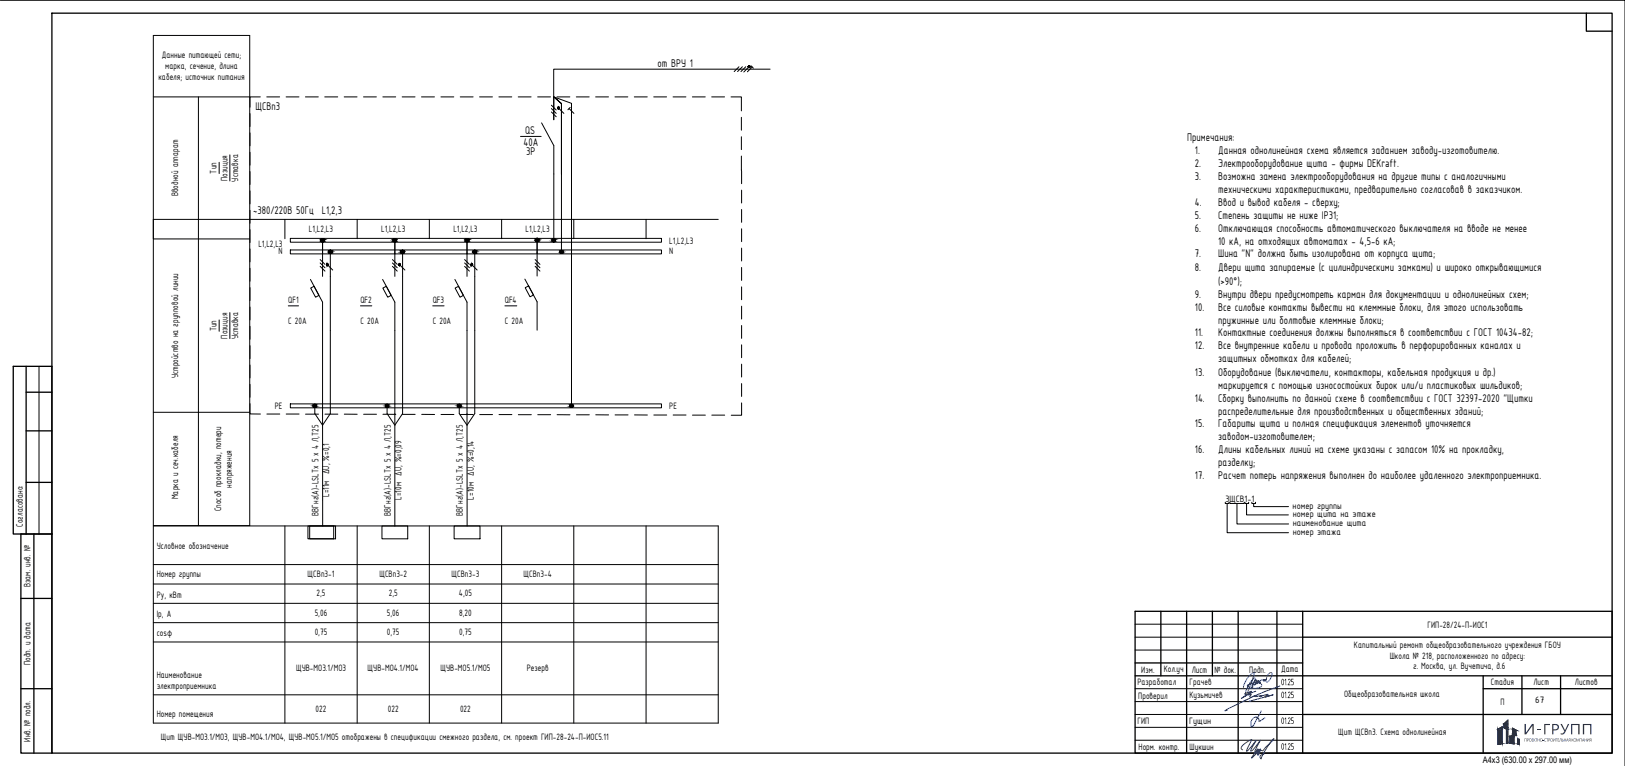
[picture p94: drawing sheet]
<svg xmlns="http://www.w3.org/2000/svg" width="630mm" height="297mm" viewBox="0 0 630 297" stroke-linecap="round" stroke-linejoin="round" font-family="sans-serif">
<defs><g id="words">
<text font-size="5.6" fill="#193153" x="598.1" y="284.8">ГРУПП</text>
<g font-size="4.7">
<text x="254.9" y="25.9">от ВРУ 1</text>
<text x="99" y="42.5">ЩСВп3</text>
<text x="203.7" y="51.8">QS</text>
<text x="203" y="56.5">40A</text>
<text x="460.3" y="54.8">Примечания:</text>
<text x="463.3" y="59.8">1.</text>
<text x="472.3" y="59.8">Данная однолинейная схема является заданием заводу-изготовителю.</text>
<text x="204.1" y="60.1">3Р</text>
<text x="463.3" y="64.8">2.</text>
<text x="472.3" y="64.8">Электрооборудование щита - фирмы DEKraft.</text>
<text x="463.3" y="69.8">3.</text>
<text x="472.3" y="69.8">Возможна замена электрооборудования на другие типы с аналогичными</text>
<text x="472.3" y="74.8">техническими характеристиками, предварительно согласовав в заказчиком.</text>
<text x="98.1" y="83.1">~380/220В 50Гц L1,2,3</text>
<text x="463.3" y="79.9">4.</text>
<text x="472.3" y="79.9">Ввод и вывод кабеля - сверху;</text>
<text x="463.3" y="84.9">5.</text>
<text x="463.3" y="89.9">6.</text>
<text x="472.3" y="84.9">Степень защиты не ниже IP31;</text>
<text x="472.3" y="89.9">Отключающая способность автоматического выключателя на вводе не менее</text>
<text x="472.3" y="94.9">10 кА, на отходящих автоматах - 4,5-6 кА;</text>
<text x="463.3" y="99.9">7.</text>
<text x="472.3" y="99.9">Шина &quot;N&quot; должна быть изолирована от корпуса щита;</text>
<text x="463.3" y="105.1">8.</text>
<text x="472.3" y="105.1">Двери щита запираемые (с цилиндрическими замками) и широко открывающимися</text>
<text x="472.3" y="110.4">(&gt;90°);</text>
<text x="463.3" y="115.5">9.</text>
<text x="472.3" y="115.5">Внутри двери предусмотреть карман для документации и однолинейных схем;</text>
<text x="463.3" y="120.5">10.</text>
<text x="472.3" y="120.5">Все силовые контакты вывести на клеммные блоки, для этого использовать</text>
<text x="472.3" y="125.5">пружинные или болтовые клеммные блоки;</text>
<text x="463.3" y="130.5">11.</text>
<text x="472.3" y="130.5">Контактные соединения должны выполняться в соответствии с ГОСТ 10434-82;</text>
<text x="463.3" y="135.5">12.</text>
<text x="472.3" y="135.5">Все внутренние кабели и провода проложить в перфорированных каналах и</text>
<text x="472.3" y="140.4">защитных обмотках для кабелей;</text>
<text x="463.3" y="145.7">13.</text>
<text x="472.3" y="145.7">Оборудование (выключатели, контакторы, кабельная продукция и др.)</text>
<text x="463.3" y="155.8">14.</text>
<text x="472.3" y="150.8">маркируется с помощью износостойких бирок или/и пластиковых шильдиков;</text>
<text x="472.3" y="155.8">Сборку выполнить по данной схеме в соответствии с ГОСТ 32397-2020 &quot;Щитки</text>
<text x="472.3" y="160.8">распределительные для производственных и общественных зданий;</text>
<text x="463.3" y="165.8">15.</text>
<text x="472.3" y="165.8">Габариты щита и полная спецификация элементов уточняется</text>
<text x="472.3" y="170.8">заводом-изготовителем;</text>
<text x="463.3" y="175.8">16.</text>
<text x="472.3" y="175.8">Длины кабельных линий на схеме указаны с запасом 10% на прокладку,</text>
<text x="463.3" y="185.7">17.</text>
<text x="472.3" y="180.7">разделку;</text>
<text x="472.3" y="185.7">Расчет потерь напряжения выполнен до наиболее удаленного электроприемника.</text>
</g>
<g font-size="3.9">
<text x="62.8" y="22.5">Данные питающей сети;</text>
<text x="64.1" y="26.7">марка, сечение, длина</text>
<text x="61.4" y="30.8">кабеля; источник питания</text>
<text x="84" y="67.3" transform="rotate(-90 84 67.3)">Тип</text>
<text x="88.2" y="70.2" transform="rotate(-90 88.2 70.2)">Позиция</text>
<text x="92.3" y="70.4" transform="rotate(-90 92.3 70.4)">Уставка</text>
<text x="69.1" y="76.1" transform="rotate(-90 69.1 76.1)">Вводной аппарат</text>
<text x="119.8" y="89.8">L1,L2,L3</text>
<text x="147.8" y="89.8">L1,L2,L3</text>
<text x="175.8" y="89.8">L1,L2,L3</text>
<text x="203.8" y="89.8">L1,L2,L3</text>
<text x="100.2" y="95.7">L1,L2,L3</text>
<text x="259.5" y="94.4">L1,L2,L3</text>
<text x="108" y="98.5">N</text>
<text x="259.5" y="98.5">N</text>
<text x="111.8" y="117.6">QF1</text>
<text x="139.8" y="117.6">QF2</text>
<text x="167.8" y="117.6">QF3</text>
<text x="195.8" y="117.6">QF4</text>
<text x="111.8" y="125.6">C 20A</text>
<text x="139.8" y="125.6">C 20A</text>
<text x="167.8" y="125.6">C 20A</text>
<text x="195.8" y="125.6">C 20A</text>
<text x="84" y="128.5" transform="rotate(-90 84 128.5)">Тип</text>
<text x="88.2" y="131.3" transform="rotate(-90 88.2 131.3)">Позиция</text>
<text x="92.3" y="131.6" transform="rotate(-90 92.3 131.6)">Уставка</text>
<text x="69.1" y="146.7" transform="rotate(-90 69.1 146.7)">Устройство на групповой линии</text>
<text x="106.6" y="158.7">PE</text>
<text x="259.5" y="158.7">PE</text>
<text x="89.8" y="189.2" transform="rotate(-90 89.8 189.2)">напряжения</text>
<text x="69.1" y="193.6" transform="rotate(-90 69.1 193.6)">Марка и сеч.кабеля</text>
<text x="127.7" y="192.7" transform="rotate(-90 127.7 192.7)">L=11м ∆U, %=0,1</text>
<text x="155.7" y="193.8" transform="rotate(-90 155.7 193.8)">L=10м ∆U, %=0,09</text>
<text x="183.7" y="193.7" transform="rotate(-90 183.7 193.7)">L=10м ∆U, %=0,14</text>
<text x="475.2" y="194.7">3ЩСВ1-1</text>
<text x="501.2" y="197.3">номер группы</text>
<text x="85.7" y="198.3" transform="rotate(-90 85.7 198.3)">Способ прокладки, потери</text>
<text x="123.5" y="200.1" transform="rotate(-90 123.5 200.1)">ВВГнг(А)-LSLTx 5 x 4 Л,Т25</text>
<text x="151.5" y="200.1" transform="rotate(-90 151.5 200.1)">ВВГнг(А)-LSLTx 5 x 4 Л,Т25</text>
<text x="179.5" y="200.1" transform="rotate(-90 179.5 200.1)">ВВГнг(А)-LSLTx 5 x 4 Л,Т25</text>
<text x="501.3" y="200.5">номер щита на этаже</text>
<text x="501.3" y="203.9">наименование щита</text>
<text x="8.9" y="204.3" transform="rotate(-90 8.9 204.3)">Согласовано:</text>
<text x="501.3" y="207.4">номер этажа</text>
<text x="60.8" y="212.7">Условное обозначение</text>
<text x="11.9" y="227.7" transform="rotate(-90 11.9 227.7)">Взам. инв. №</text>
<text x="60.8" y="223.6">Номер группы</text>
<text x="119.3" y="223.7">ЩСВп3-1</text>
<text x="147.1" y="223.7">ЩСВп3-2</text>
<text x="175.1" y="223.7">ЩСВп3-3</text>
<text x="203" y="223.7">ЩСВп3-4</text>
<text x="60.8" y="231.7">Py, кВт</text>
<text x="122.7" y="231.2">2,5</text>
<text x="150.7" y="231.2">2,5</text>
<text x="177.9" y="231.2">4,05</text>
<text x="60.8" y="239.2">Ip, А</text>
<text x="122" y="238.7">5,06</text>
<text x="150" y="238.7">5,06</text>
<text x="178" y="238.7">8,20</text>
<text x="553.5" y="243.4">ГИП-28/24-П-ИОС1</text>
<text x="60.8" y="246.7">cosφ</text>
<text x="122" y="246.2">0,75</text>
<text x="150" y="246.2">0,75</text>
<text x="178" y="246.2">0,75</text>
<text x="524.9" y="251.3">Капитальный ремонт общеобразовательного учреждения ГБОУ</text>
<text x="11.9" y="257.9" transform="rotate(-90 11.9 257.9)">Подп. и дата</text>
<text x="538.8" y="255.4">Школа № 218, расположенного по адресу:</text>
<text x="60.8" y="263">Наименование</text>
<text x="114.8" y="260.2">ЩУВ-МО3.1/МО3</text>
<text x="142.6" y="260.2">ЩУВ-МО4.1/МО4</text>
<text x="170.8" y="260.2">ЩУВ-МО5.1/МО5</text>
<text x="204.2" y="260.1">Резерв</text>
<text x="442.5" y="260.8">Изм.</text>
<text x="451.2" y="260.8">Кол.уч</text>
<text x="462.1" y="260.8">Лист</text>
<text x="470.9" y="260.8">№ док.</text>
<text x="484.4" y="260.8">Подп.</text>
<text x="496.7" y="260.6">Дата</text>
<text x="547.9" y="259.6">г. Москва, ул. Вучетича, д.6</text>
<text x="60.8" y="267.2">электроприемника</text>
<text x="441" y="265.6">Разработал</text>
<text x="461.2" y="265.7">Грачев</text>
<text x="496.6" y="265.7">01.25</text>
<text x="578.1" y="265.8">Стадия</text>
<text x="594.6" y="265.8">Лист</text>
<text x="610.7" y="265.8">Листов</text>
<text x="441.3" y="270.9">Проверил</text>
<text x="461.2" y="270.7">Кузьмичев</text>
<text x="496.6" y="270.7">01.25</text>
<text x="521.2" y="270.3">Общеобразовательная школа</text>
<text x="581.8" y="273.3">П</text>
<text x="595.3" y="272.4">67</text>
<text x="60.8" y="278.2">Номер помещения</text>
<text x="122.4" y="276.2">022</text>
<text x="150.4" y="276.2">022</text>
<text x="178.4" y="276.2">022</text>
<text x="441" y="280.9">ГИП</text>
<text x="461.1" y="280.7">Гущин</text>
<text x="496.6" y="280.7">01.25</text>
<text x="11.9" y="287.6" transform="rotate(-90 11.9 287.6)">Инв. № подл.</text>
<text x="62.4" y="287">Щит ЩУВ-МО3.1/МО3, ЩУВ-МО4.1/МО4, ЩУВ-МО5.1/МО5 отображены в спецификации смежного раздела, см. проект ГИП-28-24-П-ИОС5.11</text>
<text x="518.8" y="285.2">Щит ЩСВп3. Схема однолинейная</text>
<text x="441.5" y="290.8">Норм. контр.</text>
<text x="461.2" y="290.6">Шукшин</text>
<text x="496.6" y="290.7">01.25</text>
</g>
<text font-size="3.5" x="575" y="295.8">A4x3 (630.00 х 297.00 мм)</text>
</g></defs>
<!-- layer: 0 -->
<g fill="none" stroke="#000" stroke-width=".39">
<path d="M.1 .1h630v296.9M59.5 13.7h37.3v190.1h-37.3zM59.5 37.6h37.3M76.9 37.6v166.2M100.9 37.6h-4v4M103.4 37.6h5M110.9 37.6h5M118.4 37.6h5M125.9 37.6h5.1M133.4 37.6h5M140.9 37.6h5M148.4 37.6h5"/>
<path d="M155.9 37.6h5M163.4 37.6h5.1M171 37.6h5M178.4 37.6h5M185.9 37.6h5M193.4 37.6h5M200.9 37.6h5M208.5 37.6h5M214.7 37.6l6.9 2.5v117.3M216 37.6h5M223.4 37.6h5M230.9 37.6h5"/>
<path d="M238.4 37.6h5M245.9 37.6h5.1M253.5 37.6h5M261 37.6h5M268.4 37.6h5M275.9 37.6h5M283.4 37.6h4.1v5.4M286.5 25.9l-1.8 1.9M287.8 25.9l-1.8 1.9M289.2 25.9l-1.9 1.9M290.3 26.1l-1.9 1.8M291.2 25.5l.9 .9"/>
<path d="M291.6 26l-1.8 1.8M298.6 26.8h-83.9v19.6v-8.9M96.9 44.1v5M96.9 51.5v5M96.9 59v5M201.8 52.9h8M210 47.7l4.7 8.8v36.7M213.8 40.8l1.9 1.9M213.8 42.1l1.9 1.9M213.8 43.4l1.9 1.9M216.8 42.1l1.8 1.9M220.7 42.1l1.8 1.9"/>
<path d="M221.1 41.6l-.9 1M287.5 45.5v5M287.5 53v5M85 62.9v4.4M89.1 60.1v10.1M96.9 66.5v5M96.9 74v5.1M217.7 67.5v-27.3l-3-2.6 3 2.6v57.6M287.5 60.5v10.7M287.5 73.7v5M59.5 92.7h37.3M96.9 81.6v5"/>
<path d="M96.9 89.1v5M96.9 96.5v5M110.5 85.1v7.5M112.6 92.4h143.9v1.5h-143.9zM112.6 96.9h143.9v1.6h-143.9zM125.1 93.2v14M128.1 97.7v62.7l-3 4.5-3-4.5v-3M138.5 85.1v7.5M153.1 93.2v14M156.1 97.7v62.7l-3 4.5-3-4.5v-3M166.5 85.1v7.5M181.1 93.2v14"/>
<path d="M184.1 97.7v62.7l-3 4.5-3-4.5v-3M194.5 85.1v7.5M208.3 93v14M222.5 85.1v7.5M250.5 85.1v7.5M278.5 85.1h-219v7.5M287.5 81.2v5M287.5 88.7v5M287.5 96.2v5M96.9 104v5M96.9 111.5v5M96.9 119.1v5"/>
<path d="M111.8 118.6h4M120.4 108.4l4.7 8.8v86.8M120.5 111.7l1.3-.7 1.9 3.5-1.3 .8zM124.1 100.7l1.9 1.8M124.1 102l1.9 1.8M124.1 103.3l1.9 1.8M127.1 102.9l1.9 1.8M139.8 118.6h4.4M148.4 108.4l4.7 8.8v86.8M148.4 111.7l1.4-.7 1.9 3.5-1.4 .8zM152.2 100.7l1.8 1.8M152.2 102l1.8 1.8"/>
<path d="M152.2 103.3l1.8 1.8M155.1 102.9l1.9 1.8M167.8 118.6h4.4M176.4 108.4l4.7 8.8v86.8M176.5 111.7l1.3-.7 1.9 3.5-1.3 .8zM180.1 100.7l1.9 1.8M180.1 102l1.9 1.8M180.1 103.3l1.9 1.8M183.1 102.9l1.9 1.8M195.8 118.6h4.6M203.5 108.2l4.8 8.8v11M203.6 111.6l1.3-.7 2 3.5-1.4 .7z"/>
<path d="M207.5 100.7l1.9 1.8M207.5 102l1.9 1.8M207.5 103.3l1.9 1.8M287.5 103.7v5M287.5 111.2v5M287.5 118.7v5M85 124.1v4.4M89.1 121.2v10.1M96.9 126.6v5M96.9 134.1v5M287.5 126.2v5M287.5 133.7v5"/>
<path d="M15.1 142.1v65M59.5 159.9h37.3M96.9 156.5v4l4.1 .1M96.9 141.5v5M96.9 149v5M112.6 156.6h143.9v1.5h-143.9zM287.5 156.2v4.8h-4M287.5 141.2v5M287.5 148.7v5M103.5 160.6h5M111 160.6h5M118.5 160.6h5"/>
<path d="M126 160.6h5M133.5 160.6h5M141 160.6h5M148.5 160.6l5 .1M156 160.7h5M163.5 160.7h5M171 160.7h5M178.5 160.7h5M186 160.8h5M193.5 160.8h5M201 160.8h5M208.5 160.8h5"/>
<path d="M216 160.8l5 .1M223.5 160.9h5M231 160.9h5M238.5 160.9h5M246 160.9h5M253.5 160.9h5M261 160.9h5M268.5 161h5M276 161h5M475.1 194.8v.4h1.4v-.4M475.8 195.2v11.4h23.8M476.9 194.8v.4h5.5v-.4"/>
<path d="M482.7 194.8v.4h1.4v-.4M483.3 195.2v4.5h16.2M485.4 194.8v.4h1.4v-.4M59.5 203.9h219v76.5h-219zM59.5 218.9h219M110.5 203.9v76.5M119.4 203.9h10v5h-10zM120.1 203.9h10v5h-10zM138.5 203.9v76.5M148.1 203.9h10v5h-10zM166.5 203.9v76.5M176.1 203.9h10v5h-10z"/>
<path d="M194.5 203.9v76.5M222.5 203.9v76.5M250.5 203.9v76.5M59.5 226.5h219M59.5 234h219M59.5 241.5h219M59.5 248.9h219M440.1 242h65M440.1 247.1h65M440.1 252.1h65M59.5 269.4h219M440.1 267.1h65"/>
<path d="M440.1 272.1h65M440.1 277.1h65M440.1 282.1h65M440.1 287h65"/>
<circle cx="290.4" cy="25.8" r=".32"/>
<circle cx="216.5" cy="41.9" r=".32"/>
<circle cx="125" cy="93.2" r=".61"/>
<circle cx="128.1" cy="97.7" r=".61"/>
<circle cx="153.1" cy="93.2" r=".61"/>
<circle cx="156.1" cy="97.7" r=".61"/>
<circle cx="181.1" cy="93.2" r=".61"/>
<circle cx="184.1" cy="97.7" r=".61"/>
<circle cx="208.2" cy="93" r=".61"/>
<circle cx="214.7" cy="93.1" r=".61"/>
<circle cx="217.7" cy="97.7" r=".61"/>
<circle cx="126.9" cy="102.6" r=".32"/>
<circle cx="154.9" cy="102.6" r=".32"/>
<circle cx="182.9" cy="102.6" r=".32"/>
<circle cx="122" cy="157.4" r=".61"/>
<circle cx="150.1" cy="157.4" r=".61"/>
<circle cx="178" cy="157.4" r=".61"/>
<circle cx="221.6" cy="157.4" r=".61"/>
</g>
<g fill="#000" stroke="#000" stroke-width=".39">
<path d="M154.7 102.5v.3z"/>
<path d="M290.4 25.6h.2zM290.4 25.6h.2z"/>
<path d="M290.3 25.6h.3zM290.3 25.6h.3z"/>
<path d="M290.3 26.1h.3zM290.3 26.1h.2z"/>
<path d="M290.3 25.6h.4zM290.3 25.6h.4z"/>
<path d="M290.3 26.1h.3zM290.3 26.1h.3z"/>
<path d="M290.3 25.6l.4 .1zM290.3 25.6l.4 .1z"/>
<path d="M290.3 26.1h.4zM290.3 26.1h.3z"/>
<path d="M290.2 25.7l.6 .1zM290.2 25.7l.6 .1z"/>
<path d="M290.2 26h.5zM290.2 26l.5 .1z"/>
<path d="M290.2 25.8h.6zM290.2 25.8h.6z"/>
<path d="M290.2 25.8l.6 .1zM290.2 25.8l.6 .1z"/>
<path d="M290.2 25.9h.6zM290.2 25.9h.6z"/>
<path d="M290.2 25.9l.6 .1zM290.2 25.9l.6 .1z"/>
<path d="M290.2 26h.6zM290.2 26h.5z"/>
<path d="M216.3 41.7v.3zM216.3 41.7v.3z"/>
<path d="M216.3 41.7v.3zM216.3 41.7v.4z"/>
<path d="M216.3 41.7v.4zM216.3 41.6v.5z"/>
<path d="M216.3 41.6v.5zM216.4 41.6v.5z"/>
<path d="M216.4 41.6v.5zM216.4 41.6v.5z"/>
<path d="M216.4 41.6v.5zM216.5 41.6v.6z"/>
<path d="M216.5 41.6v.6zM216.5 41.6v.6z"/>
<path d="M216.5 41.6v.6zM216.6 41.6l-.1 .6z"/>
<path d="M216.6 41.6v.6zM216.7 41.6l-.1 .6z"/>
<path d="M216.7 41.6v.5zM216.7 41.6v.5z"/>
<path d="M216.7 41.6v.5zM216.8 41.6l-.1 .5z"/>
<path d="M216.8 41.6v.5zM216.8 41.7v.4z"/>
<path d="M216.8 41.7v.4zM216.8 41.7v.4z"/>
<path d="M216.8 41.7v.3zM216.8 41.8v.2z"/>
<path d="M125 92.6h.2zM124.9 92.6h.3z"/>
<path d="M125 92.6h.2zM124.9 92.6h.3z"/>
<path d="M124.9 92.6l.5 .1zM124.8 92.7h.6z"/>
<path d="M124.9 93.8h.3zM124.9 93.8h.3z"/>
<path d="M124.9 92.6l.5 .1zM124.8 92.7h.6z"/>
<path d="M124.9 93.8h.3zM124.9 93.8h.3z"/>
<path d="M124.8 92.7h.6zM124.7 92.7h.7z"/>
<path d="M124.8 93.7h.6zM124.8 93.7l.4 .1z"/>
<path d="M124.8 92.7h.6zM124.7 92.7h.7z"/>
<path d="M124.8 93.7h.6zM124.8 93.7l.4 .1z"/>
<path d="M124.7 92.7l.8 .1zM124.7 92.7l.8 .1z"/>
<path d="M124.7 93.7h.7zM124.7 93.7h.7z"/>
<path d="M124.7 92.7l.8 .1zM124.7 92.7l.8 .1z"/>
<path d="M124.7 93.7h.7zM124.7 93.7h.7z"/>
<path d="M124.6 92.8l1 .1zM124.6 92.9h1z"/>
<path d="M124.6 93.6h.9zM124.6 93.6l.8 .1z"/>
<path d="M124.6 92.8l1 .1zM124.6 92.9h1z"/>
<path d="M124.6 93.6h.9zM124.6 93.6l.8 .1z"/>
<path d="M124.6 92.9h1.1zM124.6 92.9h1.1z"/>
<path d="M124.6 93.5h1zM124.6 93.5l.9 .1z"/>
<path d="M124.6 92.9h1.1zM124.6 92.9h1.1z"/>
<path d="M124.6 93.5h1zM124.6 93.5l.9 .1z"/>
<path d="M124.5 92.9l1.2 .2zM124.5 92.9l1.2 .2z"/>
<path d="M124.5 93.1l1.2 .1zM124.5 93.1l1.2 .1z"/>
<path d="M124.5 93.3l1.2 .1zM124.5 93.3l1.2 .1z"/>
<path d="M124.5 93.4h1.2zM124.5 93.4l1.1 .1z"/>
<path d="M124.5 92.9l1.2 .2zM124.5 92.9l1.2 .2z"/>
<path d="M124.5 93.1l1.2 .1zM124.5 93.1l1.2 .1z"/>
<path d="M124.5 93.3l1.2 .1zM124.5 93.3l1.2 .1z"/>
<path d="M124.5 93.4h1.2zM124.5 93.4l1.1 .1z"/>
<path d="M124.5 93.2h1.2zM124.5 93.2l1.2 .1z"/>
<path d="M124.5 93.2h1.2zM124.5 93.2l1.2 .1z"/>
<path d="M128 97.1h.2zM127.9 97.1h.3z"/>
<path d="M128 97.1h.2zM127.9 97.1h.3z"/>
<path d="M127.9 97.1h.5zM127.8 97.1h.6z"/>
<path d="M127.9 98.3h.3zM127.9 98.3h.3z"/>
<path d="M127.9 97.1h.5zM127.8 97.1h.6z"/>
<path d="M127.9 98.3h.3zM127.9 98.3h.3z"/>
<path d="M127.8 97.1l.7 .1zM127.7 97.2h.8z"/>
<path d="M127.8 98.2h.6zM127.8 98.2l.4 .1z"/>
<path d="M127.8 97.1l.7 .1zM127.7 97.2h.8z"/>
<path d="M127.8 98.2h.6zM127.8 98.2l.4 .1z"/>
<path d="M127.7 97.2l.8 .1zM127.6 97.3h.9z"/>
<path d="M127.7 98.2h.8zM127.7 98.2h.7z"/>
<path d="M127.7 97.2l.8 .1zM127.6 97.3h.9z"/>
<path d="M127.7 98.2h.8zM127.7 98.2h.7z"/>
<path d="M127.6 97.3l1 .1zM127.6 97.3l1 .1z"/>
<path d="M127.6 98.1h.9zM127.6 98.1l.9 .1z"/>
<path d="M127.6 97.3l1 .1zM127.6 97.3l1 .1z"/>
<path d="M127.6 98.1h.9zM127.6 98.1l.9 .1z"/>
<path d="M127.6 97.4l1 .1zM127.6 97.4l1 .1z"/>
<path d="M127.6 98h1zM127.6 98l.9 .1z"/>
<path d="M127.6 97.4l1 .1zM127.6 97.4l1 .1z"/>
<path d="M127.6 98h1zM127.6 98l.9 .1z"/>
<path d="M127.5 97.5l1.2 .1zM127.5 97.5l1.2 .1z"/>
<path d="M127.5 97.9h1.1zM127.5 97.9l1.1 .1z"/>
<path d="M127.5 97.5l1.2 .1zM127.5 97.5l1.2 .1z"/>
<path d="M127.5 97.9h1.1zM127.5 97.9l1.1 .1z"/>
<path d="M127.5 97.6l1.2 .1zM127.5 97.6l1.2 .1z"/>
<path d="M127.5 97.7l1.2 .1zM127.5 97.7l1.2 .1z"/>
<path d="M127.5 97.8h1.2zM127.5 97.8l1.1 .1z"/>
<path d="M127.5 97.6l1.2 .1zM127.5 97.6l1.2 .1z"/>
<path d="M127.5 97.7l1.2 .1zM127.5 97.7l1.2 .1z"/>
<path d="M127.5 97.8h1.2zM127.5 97.8l1.1 .1z"/>
<path d="M153 92.6h.3zM152.9 92.6h.4z"/>
<path d="M153 92.6h.3zM152.9 92.6h.4z"/>
<path d="M152.9 92.6l.4 .1zM152.8 92.7h.5z"/>
<path d="M152.9 93.8h.4zM152.9 93.8h.2z"/>
<path d="M152.9 92.6l.4 .1zM152.8 92.7h.5z"/>
<path d="M152.9 93.8h.4zM152.9 93.8h.2z"/>
<path d="M152.8 92.7h.6zM152.7 92.7h.7z"/>
<path d="M152.8 93.7h.5zM152.8 93.7l.5 .1z"/>
<path d="M152.8 92.7h.6zM152.7 92.7h.7z"/>
<path d="M152.8 93.7h.5zM152.8 93.7l.5 .1z"/>
<path d="M152.7 92.7l.8 .1zM152.7 92.7l.8 .1z"/>
<path d="M152.7 93.7h.7zM152.7 93.7h.6z"/>
<path d="M152.7 92.7l.8 .1zM152.7 92.7l.8 .1z"/>
<path d="M152.7 93.7h.7zM152.7 93.7h.6z"/>
<path d="M152.6 92.8l1 .1zM152.6 92.8l1 .1z"/>
<path d="M152.6 93.6h.9zM152.6 93.6l.8 .1z"/>
<path d="M152.6 92.8l1 .1zM152.6 92.8l1 .1z"/>
<path d="M152.6 93.6h.9zM152.6 93.6l.8 .1z"/>
<path d="M152.6 92.9h1zM152.6 92.9h1z"/>
<path d="M152.6 93.5h1zM152.6 93.5l.9 .1z"/>
<path d="M152.6 92.9h1zM152.6 92.9h1z"/>
<path d="M152.6 93.5h1zM152.6 93.5l.9 .1z"/>
<path d="M152.5 92.9l1.2 .2zM152.5 92.9l1.2 .2z"/>
<path d="M152.5 93.4h1.1zM152.5 93.4l1.1 .1z"/>
<path d="M152.5 92.9l1.2 .2zM152.5 92.9l1.2 .2z"/>
<path d="M152.5 93.4h1.1zM152.5 93.4l1.1 .1z"/>
<path d="M152.5 93.1l1.2 .1zM152.5 93.1l1.2 .1z"/>
<path d="M152.5 93.2l1.2 .1zM152.5 93.2l1.2 .1z"/>
<path d="M152.5 93.3h1.2zM152.5 93.3l1.1 .1z"/>
<path d="M152.5 93.1l1.2 .1zM152.5 93.1l1.2 .1z"/>
<path d="M152.5 93.2l1.2 .1zM152.5 93.2l1.2 .1z"/>
<path d="M152.5 93.3h1.2zM152.5 93.3l1.1 .1z"/>
<path d="M156 97.1h.3zM155.9 97.1h.4z"/>
<path d="M156 97.1h.3zM155.9 97.1h.4z"/>
<path d="M155.9 97.1h.5zM155.8 97.1h.6z"/>
<path d="M155.9 98.3h.4zM155.9 98.3h.2z"/>
<path d="M155.9 97.1h.5zM155.8 97.1h.6z"/>
<path d="M155.9 98.3h.4zM155.9 98.3h.2z"/>
<path d="M155.8 97.1l.6 .1zM155.7 97.2h.7z"/>
<path d="M155.8 98.2h.6zM155.8 98.2l.5 .1z"/>
<path d="M155.8 97.1l.6 .1zM155.7 97.2h.7z"/>
<path d="M155.8 98.2h.6zM155.8 98.2l.5 .1z"/>
<path d="M155.7 97.2l.8 .1zM155.6 97.3h.9z"/>
<path d="M155.7 98.2h.7zM155.7 98.2h.7z"/>
<path d="M155.7 97.2l.8 .1zM155.6 97.3h.9z"/>
<path d="M155.7 98.2h.7zM155.7 98.2h.7z"/>
<path d="M155.6 97.3l1 .1zM155.6 97.3l1 .1z"/>
<path d="M155.6 98.1h.9zM155.6 98.1l.8 .1z"/>
<path d="M155.6 97.3l1 .1zM155.6 97.3l1 .1z"/>
<path d="M155.6 98.1h.9zM155.6 98.1l.8 .1z"/>
<path d="M155.6 97.4l1 .1zM155.6 97.4l1 .1z"/>
<path d="M155.6 98h1zM155.6 98l.9 .1z"/>
<path d="M155.6 97.4l1 .1zM155.6 97.4l1 .1z"/>
<path d="M155.6 98h1zM155.6 98l.9 .1z"/>
<path d="M155.5 97.5l1.2 .1zM155.5 97.5l1.2 .1z"/>
<path d="M155.5 97.9h1.1zM155.5 97.9l1.1 .1z"/>
<path d="M155.5 97.5l1.2 .1zM155.5 97.5l1.2 .1z"/>
<path d="M155.5 97.9h1.1zM155.5 97.9l1.1 .1z"/>
<path d="M155.5 97.6l1.2 .1zM155.5 97.6l1.2 .1z"/>
<path d="M155.5 97.7l1.2 .1zM155.5 97.7l1.2 .1z"/>
<path d="M155.5 97.8h1.2zM155.5 97.8l1.1 .1z"/>
<path d="M155.5 97.6l1.2 .1zM155.5 97.6l1.2 .1z"/>
<path d="M155.5 97.7l1.2 .1zM155.5 97.7l1.2 .1z"/>
<path d="M155.5 97.8h1.2zM155.5 97.8l1.1 .1z"/>
<path d="M181 92.6h.2zM180.9 92.6h.3z"/>
<path d="M181 92.6h.2zM180.9 92.6h.3z"/>
<path d="M180.9 92.6l.5 .1zM180.8 92.7h.6z"/>
<path d="M180.9 93.8h.3zM180.9 93.8h.3z"/>
<path d="M180.9 92.6l.5 .1zM180.8 92.7h.6z"/>
<path d="M180.9 93.8h.3zM180.9 93.8h.3z"/>
<path d="M180.8 92.7h.7zM180.7 92.7h.8z"/>
<path d="M180.8 93.7h.6zM180.8 93.7l.4 .1z"/>
<path d="M180.8 92.7h.7zM180.7 92.7h.8z"/>
<path d="M180.8 93.7h.6zM180.8 93.7l.4 .1z"/>
<path d="M180.7 92.7l.8 .1zM180.7 92.7l.8 .1z"/>
<path d="M180.7 93.7h.8zM180.7 93.7h.7z"/>
<path d="M180.7 92.7l.8 .1zM180.7 92.7l.8 .1z"/>
<path d="M180.7 93.7h.8zM180.7 93.7h.7z"/>
<path d="M180.7 92.8l.9 .1zM180.7 92.8l.9 .1z"/>
<path d="M180.7 93.6h.8zM180.7 93.6l.8 .1z"/>
<path d="M180.7 92.8l.9 .1zM180.7 92.8l.9 .1z"/>
<path d="M180.7 93.6h.8zM180.7 93.6l.8 .1z"/>
<path d="M180.6 92.9h1.1zM180.6 92.9h1.1z"/>
<path d="M180.6 93.5h1zM180.6 93.5l.9 .1z"/>
<path d="M180.6 92.9h1.1zM180.6 92.9h1.1z"/>
<path d="M180.6 93.5h1zM180.6 93.5l.9 .1z"/>
<path d="M180.5 92.9l1.2 .2zM180.5 92.9l1.2 .2z"/>
<path d="M180.5 93.1l1.2 .1zM180.5 93.1l1.2 .1z"/>
<path d="M180.5 93.3l1.2 .1zM180.5 93.3l1.2 .1z"/>
<path d="M180.5 93.4h1.2zM180.5 93.4l1.1 .1z"/>
<path d="M180.5 92.9l1.2 .2zM180.5 92.9l1.2 .2z"/>
<path d="M180.5 93.1l1.2 .1zM180.5 93.1l1.2 .1z"/>
<path d="M180.5 93.3l1.2 .1zM180.5 93.3l1.2 .1z"/>
<path d="M180.5 93.4h1.2zM180.5 93.4l1.1 .1z"/>
<path d="M180.5 93.2h1.2zM180.5 93.2l1.2 .1z"/>
<path d="M180.5 93.2h1.2zM180.5 93.2l1.2 .1z"/>
<path d="M184 97.1h.2zM183.9 97.1h.3z"/>
<path d="M184 97.1h.2zM183.9 97.1h.3z"/>
<path d="M183.9 97.1h.5zM183.8 97.1h.6z"/>
<path d="M183.9 98.3h.3zM183.9 98.3h.3z"/>
<path d="M183.9 97.1h.5zM183.8 97.1h.6z"/>
<path d="M183.9 98.3h.3zM183.9 98.3h.3z"/>
<path d="M183.8 97.1l.7 .1zM183.8 97.1l.7 .1z"/>
<path d="M183.8 98.2h.6zM183.8 98.2l.4 .1z"/>
<path d="M183.8 97.1l.7 .1zM183.8 97.1l.7 .1z"/>
<path d="M183.8 98.2h.6zM183.8 98.2l.4 .1z"/>
<path d="M183.7 97.2l.8 .1zM183.7 97.3h.8z"/>
<path d="M183.7 98.2h.8zM183.7 98.2h.7z"/>
<path d="M183.7 97.2l.8 .1zM183.7 97.3h.8z"/>
<path d="M183.7 98.2h.8zM183.7 98.2h.7z"/>
<path d="M183.7 97.3l.9 .1zM183.7 97.3l.9 .1z"/>
<path d="M183.7 98.1h.8zM183.7 98.1l.8 .1z"/>
<path d="M183.7 97.3l.9 .1zM183.7 97.3l.9 .1z"/>
<path d="M183.7 98.1h.8zM183.7 98.1l.8 .1z"/>
<path d="M183.6 97.4l1 .1zM183.6 97.4l1 .1z"/>
<path d="M183.6 98h1zM183.6 98l.9 .1z"/>
<path d="M183.6 97.4l1 .1zM183.6 97.4l1 .1z"/>
<path d="M183.6 98h1zM183.6 98l.9 .1z"/>
<path d="M183.5 97.5l1.2 .1zM183.5 97.5l1.2 .1z"/>
<path d="M183.5 97.9h1.1zM183.5 97.9l1.1 .1z"/>
<path d="M183.5 97.5l1.2 .1zM183.5 97.5l1.2 .1z"/>
<path d="M183.5 97.9h1.1zM183.5 97.9l1.1 .1z"/>
<path d="M183.5 97.6l1.2 .1zM183.5 97.6l1.2 .1z"/>
<path d="M183.5 97.7l1.2 .1zM183.5 97.7l1.2 .1z"/>
<path d="M183.5 97.8h1.2zM183.5 97.8l1.1 .1z"/>
<path d="M183.5 97.6l1.2 .1zM183.5 97.6l1.2 .1z"/>
<path d="M183.5 97.7l1.2 .1zM183.5 97.7l1.2 .1z"/>
<path d="M183.5 97.8h1.2zM183.5 97.8l1.1 .1z"/>
<path d="M208.2 92.4l.2 .1zM208.1 92.5h.3z"/>
<path d="M208.2 92.4l.2 .1zM208.1 92.5h.3z"/>
<path d="M208.1 92.5h.4zM208 92.5h.5z"/>
<path d="M208.1 93.6h.3zM208.1 93.6l.2 .1z"/>
<path d="M208.1 92.5h.4zM208 92.5h.5z"/>
<path d="M208.1 93.6h.3zM208.1 93.6l.2 .1z"/>
<path d="M208 92.5l.6 .1zM207.9 92.6h.7z"/>
<path d="M208 93.6h.5zM208 93.6h.4z"/>
<path d="M208 92.5l.6 .1zM207.9 92.6h.7z"/>
<path d="M208 93.6h.5zM208 93.6h.4z"/>
<path d="M207.9 92.6l.8 .1zM207.9 92.6l.8 .1z"/>
<path d="M207.9 93.5h.7zM207.9 93.5l.6 .1z"/>
<path d="M207.9 92.6l.8 .1zM207.9 92.6l.8 .1z"/>
<path d="M207.9 93.5h.7zM207.9 93.5l.6 .1z"/>
<path d="M207.8 92.7h1zM207.8 92.7h1z"/>
<path d="M207.8 93.5h.9zM207.8 93.5h.8z"/>
<path d="M207.8 92.7h1zM207.8 92.7h1z"/>
<path d="M207.8 93.5h.9zM207.8 93.5h.8z"/>
<path d="M207.7 92.7l1.1 .1zM207.7 92.7l1.1 .1z"/>
<path d="M207.7 93.4h1.1zM207.7 93.4l1 .1z"/>
<path d="M207.7 92.7l1.1 .1zM207.7 92.7l1.1 .1z"/>
<path d="M207.7 93.4h1.1zM207.7 93.4l1 .1z"/>
<path d="M207.7 92.8l1.1 .1zM207.7 92.8l1.1 .1z"/>
<path d="M207.7 93.3h1.1zM207.7 93.3l1.1 .1z"/>
<path d="M207.7 92.8l1.1 .1zM207.7 92.8l1.1 .1z"/>
<path d="M207.7 93.3h1.1zM207.7 93.3l1.1 .1z"/>
<path d="M207.7 92.9l1.1 .1zM207.7 92.9l1.1 .1z"/>
<path d="M207.7 93l1.1 .2zM207.7 93l1.1 .2z"/>
<path d="M207.7 93.2h1.1zM207.7 93.2l1.1 .1z"/>
<path d="M207.7 92.9l1.1 .1zM207.7 92.9l1.1 .1z"/>
<path d="M207.7 93l1.1 .2zM207.7 93l1.1 .2z"/>
<path d="M207.7 93.2h1.1zM207.7 93.2l1.1 .1z"/>
<path d="M214.6 92.6h.3zM214.6 92.6h.3z"/>
<path d="M214.6 92.6l.4 .1zM214.4 92.7h.6z"/>
<path d="M214.6 93.8h.3zM214.6 93.8h.2z"/>
<path d="M214.4 92.7h.7zM214.3 92.7h.8z"/>
<path d="M214.4 93.7h.6zM214.4 93.7l.5 .1z"/>
<path d="M214.3 92.7l.9 .1zM214.3 92.7l.9 .1z"/>
<path d="M214.3 93.7h.8zM214.3 93.7h.7z"/>
<path d="M214.3 92.8l.9 .1zM214.3 92.8l.9 .1z"/>
<path d="M214.3 93.6h.9zM214.3 93.6l.8 .1z"/>
<path d="M214.2 92.9h1.1zM214.1 92.9h1.2z"/>
<path d="M214.2 93.5h1zM214.2 93.5l1 .1z"/>
<path d="M214.1 92.9l1.2 .2zM214.1 92.9l1.2 .2z"/>
<path d="M214.1 93.4h1.2zM214.1 93.4l1.1 .1z"/>
<path d="M214.1 93.1l1.2 .1zM214.1 93.1l1.2 .1z"/>
<path d="M214.1 93.2l1.2 .1zM214.1 93.2l1.2 .1z"/>
<path d="M214.1 93.3h1.2zM214.1 93.3l1.2 .1z"/>
<path d="M217.6 97.1h.3zM217.5 97.1h.4z"/>
<path d="M217.5 97.1h.4zM217.4 97.1h.5z"/>
<path d="M217.5 98.2h.4zM217.5 98.2l.2 .1z"/>
<path d="M217.4 97.1l.7 .1zM217.4 97.2h.7z"/>
<path d="M217.4 98.2h.5zM217.4 98.2h.5z"/>
<path d="M217.4 97.2l.8 .1zM217.4 97.2l.8 .1z"/>
<path d="M217.4 98.2h.7zM217.4 98.2h.5z"/>
<path d="M217.3 97.3l.9 .1zM217.3 97.3l.9 .1z"/>
<path d="M217.3 98.1h.9zM217.3 98.1l.8 .1z"/>
<path d="M217.2 97.4l1 .1zM217.2 97.4l1 .1z"/>
<path d="M217.2 98h1zM217.2 98l1 .1z"/>
<path d="M217.1 97.5l1.2 .1zM217.1 97.5l1.2 .1z"/>
<path d="M217.1 97.9h1.1zM217.1 97.9l1.1 .1z"/>
<path d="M217.1 97.6l1.2 .1zM217.1 97.6l1.2 .1z"/>
<path d="M217.1 97.7l1.2 .1zM217.1 97.7l1.2 .1z"/>
<path d="M217.1 97.8h1.2zM217.1 97.8l1.1 .1z"/>
<path d="M126.6 102.5v.2zM126.6 102.5v.3z"/>
<path d="M126.6 102.5v.3zM126.7 102.5v.3z"/>
<path d="M126.7 102.4v.4zM126.7 102.4v.5z"/>
<path d="M126.7 102.4v.5zM126.8 102.4v.5z"/>
<path d="M126.8 102.4v.5zM126.8 102.3v.6z"/>
<path d="M126.8 102.3v.6zM126.8 102.3v.6z"/>
<path d="M126.8 102.3v.6zM126.9 102.3l-.1 .6z"/>
<path d="M126.9 102.3v.6zM127 102.3l-.1 .6z"/>
<path d="M127 102.3v.6zM127 102.3v.6z"/>
<path d="M127 102.3v.6zM127.1 102.4l-.1 .5z"/>
<path d="M127.1 102.4v.5zM127.1 102.4v.5z"/>
<path d="M127.1 102.4v.5zM127.2 102.5l-.1 .4z"/>
<path d="M127.2 102.5v.3zM127.2 102.5v.3z"/>
<path d="M127.2 102.5v.3zM127.2 102.6v.2z"/>
<path d="M154.7 102.5v.3zM154.7 102.5v.3z"/>
<path d="M154.7 102.4v.4zM154.7 102.4v.5z"/>
<path d="M154.7 102.4v.5zM154.7 102.4v.5z"/>
<path d="M154.7 102.4v.5zM154.8 102.3v.6z"/>
<path d="M154.8 102.3v.6zM154.9 102.3l-.1 .6z"/>
<path d="M154.9 102.3v.6zM154.9 102.3v.6z"/>
<path d="M154.9 102.3v.6zM155 102.3l-.1 .6z"/>
<path d="M155 102.3v.6zM155 102.3v.6z"/>
<path d="M155 102.3v.6zM155.1 102.4l-.1 .5z"/>
<path d="M155.1 102.4v.5zM155.1 102.4v.5z"/>
<path d="M155.1 102.4v.5zM155.2 102.5l-.1 .4z"/>
<path d="M155.2 102.5v.3zM155.2 102.5v.3z"/>
<path d="M155.2 102.5v.3zM155.2 102.6v.2z"/>
<path d="M182.6 102.5v.2zM182.6 102.5v.3z"/>
<path d="M182.6 102.5v.3zM182.7 102.5v.3z"/>
<path d="M182.7 102.4v.4zM182.7 102.4v.5z"/>
<path d="M182.7 102.4v.5zM182.8 102.4v.5z"/>
<path d="M182.8 102.4v.5zM182.8 102.3v.6z"/>
<path d="M182.8 102.3v.6zM182.9 102.3l-.1 .6z"/>
<path d="M182.9 102.3v.6zM182.9 102.3v.6z"/>
<path d="M182.9 102.3v.6zM183 102.3l-.1 .6z"/>
<path d="M183 102.3v.6zM183 102.3v.6z"/>
<path d="M183 102.3v.6zM183.1 102.4l-.1 .5z"/>
<path d="M183.1 102.4v.5zM183.1 102.4v.5z"/>
<path d="M183.1 102.4v.5zM183.2 102.5l-.1 .4z"/>
<path d="M183.2 102.5v.3zM183.2 102.5v.3z"/>
<path d="M183.2 102.5v.3zM183.2 102.6v.2z"/>
<path d="M121.5 157.4h1.2zM121.5 157.5l1.2-.1z"/>
<path d="M121.5 157.2h1.2zM121.5 157.3l1.2-.1z"/>
<path d="M121.5 157.3h1.2zM121.5 157.4h1.2z"/>
<path d="M121.5 157.5h1.2zM121.5 157.6l1.2-.1z"/>
<path d="M121.5 157.6h1.2zM121.6 157.7l1.1-.1z"/>
<path d="M121.6 157.1h1zM121.5 157.2h1.2z"/>
<path d="M121.6 157.7h1zM121.6 157.8l1-.1z"/>
<path d="M121.6 157h.9zM121.6 157.1h1z"/>
<path d="M121.6 157.8h.9zM121.7 157.9l.8-.1z"/>
<path d="M121.7 156.9h.7zM121.6 157h.9z"/>
<path d="M121.7 157.9h.7zM121.8 157.9h.6z"/>
<path d="M121.7 156.9h.7zM121.7 156.9h.7z"/>
<path d="M121.8 157.9h.6zM121.9 158l.5-.1z"/>
<path d="M121.8 156.9l.4-.1zM121.8 156.9h.6z"/>
<path d="M121.9 158h.3zM122 158h.2z"/>
<path d="M121.9 156.8h.2zM121.9 156.8h.3z"/>
<path d="M149.5 157.3h1.2zM149.5 157.4l1.2-.1z"/>
<path d="M149.5 157.4h1.2zM149.5 157.5l1.2-.1z"/>
<path d="M149.5 157.5h1.2zM149.5 157.6l1.2-.1z"/>
<path d="M149.5 157.2h1.1zM149.5 157.3h1.2z"/>
<path d="M149.5 157.6h1.1zM149.6 157.7l1-.1z"/>
<path d="M149.6 157.1h1zM149.5 157.2h1.1z"/>
<path d="M149.6 157.7h1zM149.7 157.8l.9-.1z"/>
<path d="M149.7 157h.8zM149.6 157.1h1z"/>
<path d="M149.7 157.8h.8zM149.7 157.9l.8-.1z"/>
<path d="M149.7 156.9h.8zM149.7 157h.8z"/>
<path d="M149.7 157.9h.8zM149.8 157.9h.7z"/>
<path d="M149.7 156.9h.6zM149.7 156.9h.8z"/>
<path d="M149.8 157.9h.5zM149.9 158l.4-.1z"/>
<path d="M149.8 156.9l.5-.1zM149.8 156.9h.5z"/>
<path d="M149.9 158h.4zM150 158h.3z"/>
<path d="M149.9 156.8h.2zM149.9 156.8h.4z"/>
<path d="M177.5 157.4h1.2zM177.5 157.5l1.2-.1z"/>
<path d="M177.5 157.2h1.2zM177.5 157.3l1.2-.1z"/>
<path d="M177.5 157.3h1.2zM177.5 157.4h1.2z"/>
<path d="M177.5 157.5h1.2zM177.5 157.6l1.2-.1z"/>
<path d="M177.5 157.6h1.2zM177.6 157.7l1.1-.1z"/>
<path d="M177.6 157.1h1zM177.5 157.2h1.2z"/>
<path d="M177.6 157.7h1zM177.6 157.8l1-.1z"/>
<path d="M177.6 157h.9zM177.6 157.1h1z"/>
<path d="M177.6 157.8h.9zM177.7 157.9l.8-.1z"/>
<path d="M177.6 157l.8-.1zM177.6 157h.9z"/>
<path d="M177.7 157.9h.7zM177.8 157.9h.6z"/>
<path d="M177.7 156.9h.7zM177.7 156.9h.7z"/>
<path d="M177.8 157.9h.6zM177.9 158l.5-.1z"/>
<path d="M177.8 156.9l.4-.1zM177.8 156.9h.6z"/>
<path d="M177.9 158h.3zM178 158h.2z"/>
<path d="M177.9 156.8h.3zM177.9 156.8h.3z"/>
<path d="M221.5 156.8h.3zM221.4 156.8h.4z"/>
<path d="M221.4 156.8h.4zM221.3 156.8h.5z"/>
<path d="M221.4 158h.4zM221.4 158h.2z"/>
<path d="M221.3 156.8l.6 .1zM221.3 156.8l.6 .1z"/>
<path d="M221.3 157.9h.5zM221.3 157.9l.5 .1z"/>
<path d="M221.2 156.9l.8 .1zM221.1 157h.9z"/>
<path d="M221.2 157.8h.7zM221.2 157.8l.6 .1z"/>
<path d="M221.1 157l1 .1zM221.1 157l1 .1z"/>
<path d="M221.1 157.8h.9zM221.1 157.8h.8z"/>
<path d="M221.1 157.1l1 .1zM221.1 157.1l1 .1z"/>
<path d="M221.1 157.7h1zM221.1 157.7l.9 .1z"/>
<path d="M221 157.2l1.2 .1zM221 157.2l1.2 .1z"/>
<path d="M221 157.6h1.1zM221 157.6l1.1 .1z"/>
<path d="M221 157.3l1.2 .1zM221 157.3l1.2 .1z"/>
<path d="M221 157.4l1.2 .1zM221 157.4l1.2 .1z"/>
<path d="M221 157.5h1.2zM221 157.5l1.1 .1z"/>
</g>
<path d="M479.6 195.4v7.8h20M486.1 195.2v1.3h13.5" fill="none" stroke="#000" stroke-width=".39"/>
<!-- layer: 0 -->
<g fill="none" stroke="#000" stroke-width=".51">
<path d="M20.1 5.1h605v286.9h-605zM615.1 5.1v7h10M5.1 142.1h15v149.9h-12v-84.9h12h-15zM10.1 152.1h10M10.1 142.1v65M10.1 167.1h10M10.1 187.1h10M13.1 207.1v84.9M8.1 232.1h12M440.1 237.1h185v54.9h-185zM450.1 237.1v25M460.1 237.1v54.9"/>
<path d="M470.1 237.1v25M480.1 237.1v54.9M495.1 237.1v54.9M505.1 237.1v54.9M440.1 257.1h65M505.1 247.1h120M8.1 267.1h12M440.1 262.1h185M505.1 277.1h120M575.1 267.1h50M575.1 262.1v29.9M590.1 262.1v15"/>
<path d="M605.1 262.1v15"/>
</g>
<path d="M499.5 263.5l.5-.3 .4 .4-.7 1.9h.6v.2h-.9l.8-1.8-.2-.4-.6 .3zM500.7 263.2l.8 .1-.7 .2v.7l.6 .1 .2 .4-.3 1-.7-.1 .8-.3v-.7l-.8-.2z" fill="#000"/>
<!-- layer: DIMENSION -->
<g fill="#193153">
<path d="M591.1 286.4h.8v1.2l-.1-1.1h-.6l-.1 1.1z"/>
<path d="M594 286.4h.5l-.4 .1v.4h.4l-.4 .1v.4l.4 .2h-.5z"/>
<path d="M594.7 286.4l.1 .5 .5-.5-.4 .5 .5 .7-.6-.6-.1 .6z"/>
<path d="M595.3 286.4h.8l-.3 .1v1.1l-.2-1.1z"/>
<path d="M596.2 286.4l.1 .5h.5l.2-.5v1.2l-.2-.6h-.5l-.1 .6z"/>
<path d="M598.2 287l.4 .1z"/>
<path d="M598.8 286.5l.7-.1-.7 .4 .1 .5 .6 .3-.7-.3z"/>
<path d="M599.5 286.4h.8l-.3 .1v1.1l-.2-1.1z"/>
<path d="M602.2 286.4l.1 .9 .8-.9v1.2l-.2-1.1-.7 1.1z"/>
<path d="M603.1 286.4h.8l-.3 .1v1.1l-.1-1.1z"/>
<path d="M604 286.4h.5l-.4 .1v.4h.4l-.4 .1v.4l.4 .2h-.5z"/>
<path d="M604.9 286.4h.5v1.2l-.1-1.1h-.3l-.1 .9-.4 .2z"/>
<path d="M606.4 286.4l.1 .5h.6l.1-.5v1.2l-.1-.6h-.6l-.1 .6z"/>
<path d="M609.4 286.4l.1 .5 .6-.5-.4 .5 .4 .7-.6-.6-.1 .6z"/>
<path d="M611.3 286.4l.5 1 .5-1v1.2l-.1-1.1-.4 1.1-.5-1.1v1.1z"/>
<path d="M612.5 286.4h.8v1.2l-.1-1.1h-.6l-.1 1.1z"/>
<path d="M614.4 286.4l.1 .5h.6l.1-.5v1.2l-.1-.6h-.6l-.1 .6z"/>
<path d="M615.4 286.4l.1 .9 .7-.9v1.2l-.1-1.1-.7 1.1z"/>
<path d="M591.1 280.7h.5v3.5l2.4-3.5h.7v4.1h-.5v-3.5l-2.5 3.5h-.6z"/>
<path d="M595.9 282.9h1.5v.3h-1.5z"/>
<path d="M592.1 286.4l.7 .2-.2 .5h-.3v.5zM592.3 286.5v.5h.2l.1-.5z"/>
<path d="M592.7 287a.6 .6 0 0 1 1.2 0 .6 .6 0 0 1-1.2 0zM592.9 286.9a.45 .45 0 0 0 .9 0 .45 .45 0 0 0-.9 0z"/>
<path d="M597 287a.6 .6 0 0 1 1.2 0 .6 .6 0 0 1-1.2 0zM597.2 286.9a.44 .44 0 0 0 .8 0 .44 .44 0 0 0-.8 0z"/>
<path d="M600.3 286.4l.7 .1-.1 .5-.4 .1v.5zM600.5 286.5v.5h.3l.1-.4z"/>
<path d="M601 287a.58 .58 0 0 1 1.1 0 .58 .58 0 0 1-1.1 0zM601.1 286.9a.5 .5 0 0 0 1 0 .5 .5 0 0 0-1 0z"/>
<path d="M605.6 286.4l.1 .5 .5 .1-.1 .6h-.5zM605.7 287v.4h.4v-.4z"/>
<path d="M607.7 286.4l.5 1.2-.2-.4h-.5l-.2 .4zM607.7 286.5l-.2 .6h.4z"/>
<path d="M608.3 286.4h.6v1.2l-.1-.6-.6 .6 .3-.6zM608.5 286.5l-.1 .3 .4 .1v-.4z"/>
<path d="M610.1 287a.58 .58 0 0 1 1.1 0 .58 .58 0 0 1-1.1 0zM610.2 286.9a.45 .45 0 0 0 .9 0 .45 .45 0 0 0-.9 0z"/>
<path d="M613.8 286.4l.5 1.2-.2-.4-.7 .4zM613.8 286.5l-.1 .6h.3z"/>
<path d="M616.4 286.5l.6-.1v1.2l-.1-.6-.6 .6 .3-.6zM616.6 286.5l-.1 .3 .4 .1v-.4z"/>
</g>
<path d="M580.8 282.8l1.7-1v6.6l-1.7 .3zM583 280.7l1.6-1.4v9h-.5v-5.5l-1.1-.7zM586.5 282.3l1.3 .9v2l-.7-.5v3.7l-1.7-.1v-2.7l1.1-.5zM588.5 286.6l.6 .1v2l-.6-.2zM588.5 286.6v1.9v-1.9" fill="none" stroke="#193153" stroke-width=".39"/>
<g fill="#193153" stroke="#193153" stroke-width=".39">
<path d="M583 280.7l1.6-1.4v1.4z"/>
<path d="M581.9 282.1l.6-.3v.3z"/>
<path d="M586.5 282.3l.6 .5h-.6z"/>
<path d="M587.1 284.7l.7 .4z"/>
<path d="M587.1 284.7h.7v.4z"/>
<path d="M588.5 286.6l.6 .1z"/>
<path d="M585.4 288.3l1.7 .1z"/>
<path d="M580.8 288.5h1.1z"/>
<path d="M588.5 286.7h.6v1.8z"/>
<path d="M583 280.7l1.6 1.4v-1.4zM583 280.7l1.6 1.4h-1.6z"/>
<path d="M583 282.1l1.6 .7v-.7zM583 282.1l1.6 .7h-.5z"/>
<path d="M581.9 282.1l.6 .7v-.7zM580.8 282.8l1.1-.7 .6 .7z"/>
<path d="M586.5 282.8l1.3 .4zM586.5 282.8l1.3 .4h-1.3z"/>
<path d="M586.5 283.2l1.3 1.5v-1.5zM586.5 283.2l1.3 1.5h-1.3z"/>
<path d="M586.5 284.7l.6 .4v-.4zM586.5 284.7l.6 .4h-.6z"/>
<path d="M586.5 285.1l.6 .5v-.5zM585.4 285.6l1.1-.5 .6 .5z"/>
<path d="M585.4 285.6l1.7 2.7v-2.7zM585.4 285.6l1.7 2.7h-1.7z"/>
<path d="M584.1 282.8l.5 5.5v-5.5zM584.1 282.8l.5 5.5h-.5z"/>
<path d="M585.4 288.3l1.7 .1zM586.5 288.4h.6z"/>
<path d="M580.8 282.8l1.7 5.6v-5.6zM580.8 282.8l1.7 5.6h-1.7z"/>
<path d="M588.5 286.7v1.8h.6zM588.5 288.5l.6 .2z"/>
<path d="M580.8 288.4h1.7zM580.8 288.4l1.1 .1z"/>
</g>
<path d="M481.8 290.8a1.05 1.05 0 0 1-.5-1.1 1.05 1.05 0 0 1 .8-.9l3.3-2-2.1 4.6 3.7-4.2-1.9 3.4-.1 .7a10.3 10.3 0 0 0 3.5-4l.2-.3-1.1 2.1a3.1 3.1 0 0 0-1 2.6h.2a1.06 1.06 0 0 0 .9-1.3l-2.5 3.5 3-3.2-.7 1.6 1.2-1.9-.9 2.5a1.37 1.37 0 0 1 .3-1.5 1.37 1.37 0 0 1 1.5-.3l4.4-4.7a23.6 23.6 0 0 0-5 7.9 1.01 1.01 0 0 1-.4-1.2 1.01 1.01 0 0 1 1.1-.6l.4-.2" fill="none" stroke="#293189" stroke-width=".39"/>
<!-- layer: 0 -->
<path d="M484.1 269.6l1.1-.4-.7 1.1 .5 .1 2.1-.8-.6 .5 2.6-.4-.6 .4 3.1-.8-1.1 .8 .2 .1 2.9-.8-9.2 2.5M486.9 268l-5.6 2.8 3.9-2.8-2.7 1.1M496.2 266.1a122.7 122.7 0 0 0-20.3 8.9l-.9 .7 .8-.3" fill="none" stroke="#00d" stroke-width=".39"/>
<path d="M499.5 268.4l.5-.2 .4 .4-.7 1.9h.6l.1 .2h-1l.8-1.8-.2-.4-.6 .3zM499.5 278.4l.4-.2 .5 .4-.7 1.9h.7v.2h-1l.8-1.7-.3-.5-.5 .3zM500.7 268.2l.8 .1-.7 .2v.7l.6 .1 .2 .3-.3 1.1-.7-.1 .8-.3v-.7l-.8-.2zM500.7 278.2l.8 .1-.7 .2v.7l.5 .1 .3 .3-.3 1.1-.7-.1 .8-.3v-.7l-.8-.2zM499.5 288.4l.5-.2 .4 .4-.7 1.9h.7l-.1 .2-.9-.1 .8-1.6-.2-.5-.6 .3zM500.6 288.2l.9 .1-.7 .2v.7h.5l.3 .5v.7l-.4 .3-.6-.1 .8-.3v-.7l-.8-.2z" fill="#000"/>
<!-- layer: 0 -->
<path d="M489 275.7l-1.9 3.3a4.8 4.8 0 0 1-1.7 2.9 2.58 2.58 0 0 1 1.4-3.8l1.1 .4 .3 1.2 2.2-1.3" fill="none" stroke="#00f" stroke-width=".39"/>
<path d="M491 263.5a2.17 2.17 0 0 1 2.1-2.6 3.3 3.3 0 0 1-2 3.5l-.2-1a.64 .64 0 0 1-1 .6l.4-.4a16.4 16.4 0 0 0-6.6 2.1l-.1 .1a4.6 4.6 0 0 0 5.5 .3l.1-.5a.82 .82 0 0 1-.5-1.2l-.5 .6 .3-.8-.6 .8v-1l-.6 1.2 .1-1.2-.9 1.6 .7-2a3.3 3.3 0 0 0-1.8 3.2l1.2-3-.1-.9-1.6 1.5-1.3 2.3-.6 1.6v1.1l.6-.7 1.9-4.6 .8-3.3a8.6 8.6 0 0 0-4.2 5.7" fill="none" stroke="#003fff" stroke-width=".39"/>
<use href="#words"/>
</svg>
